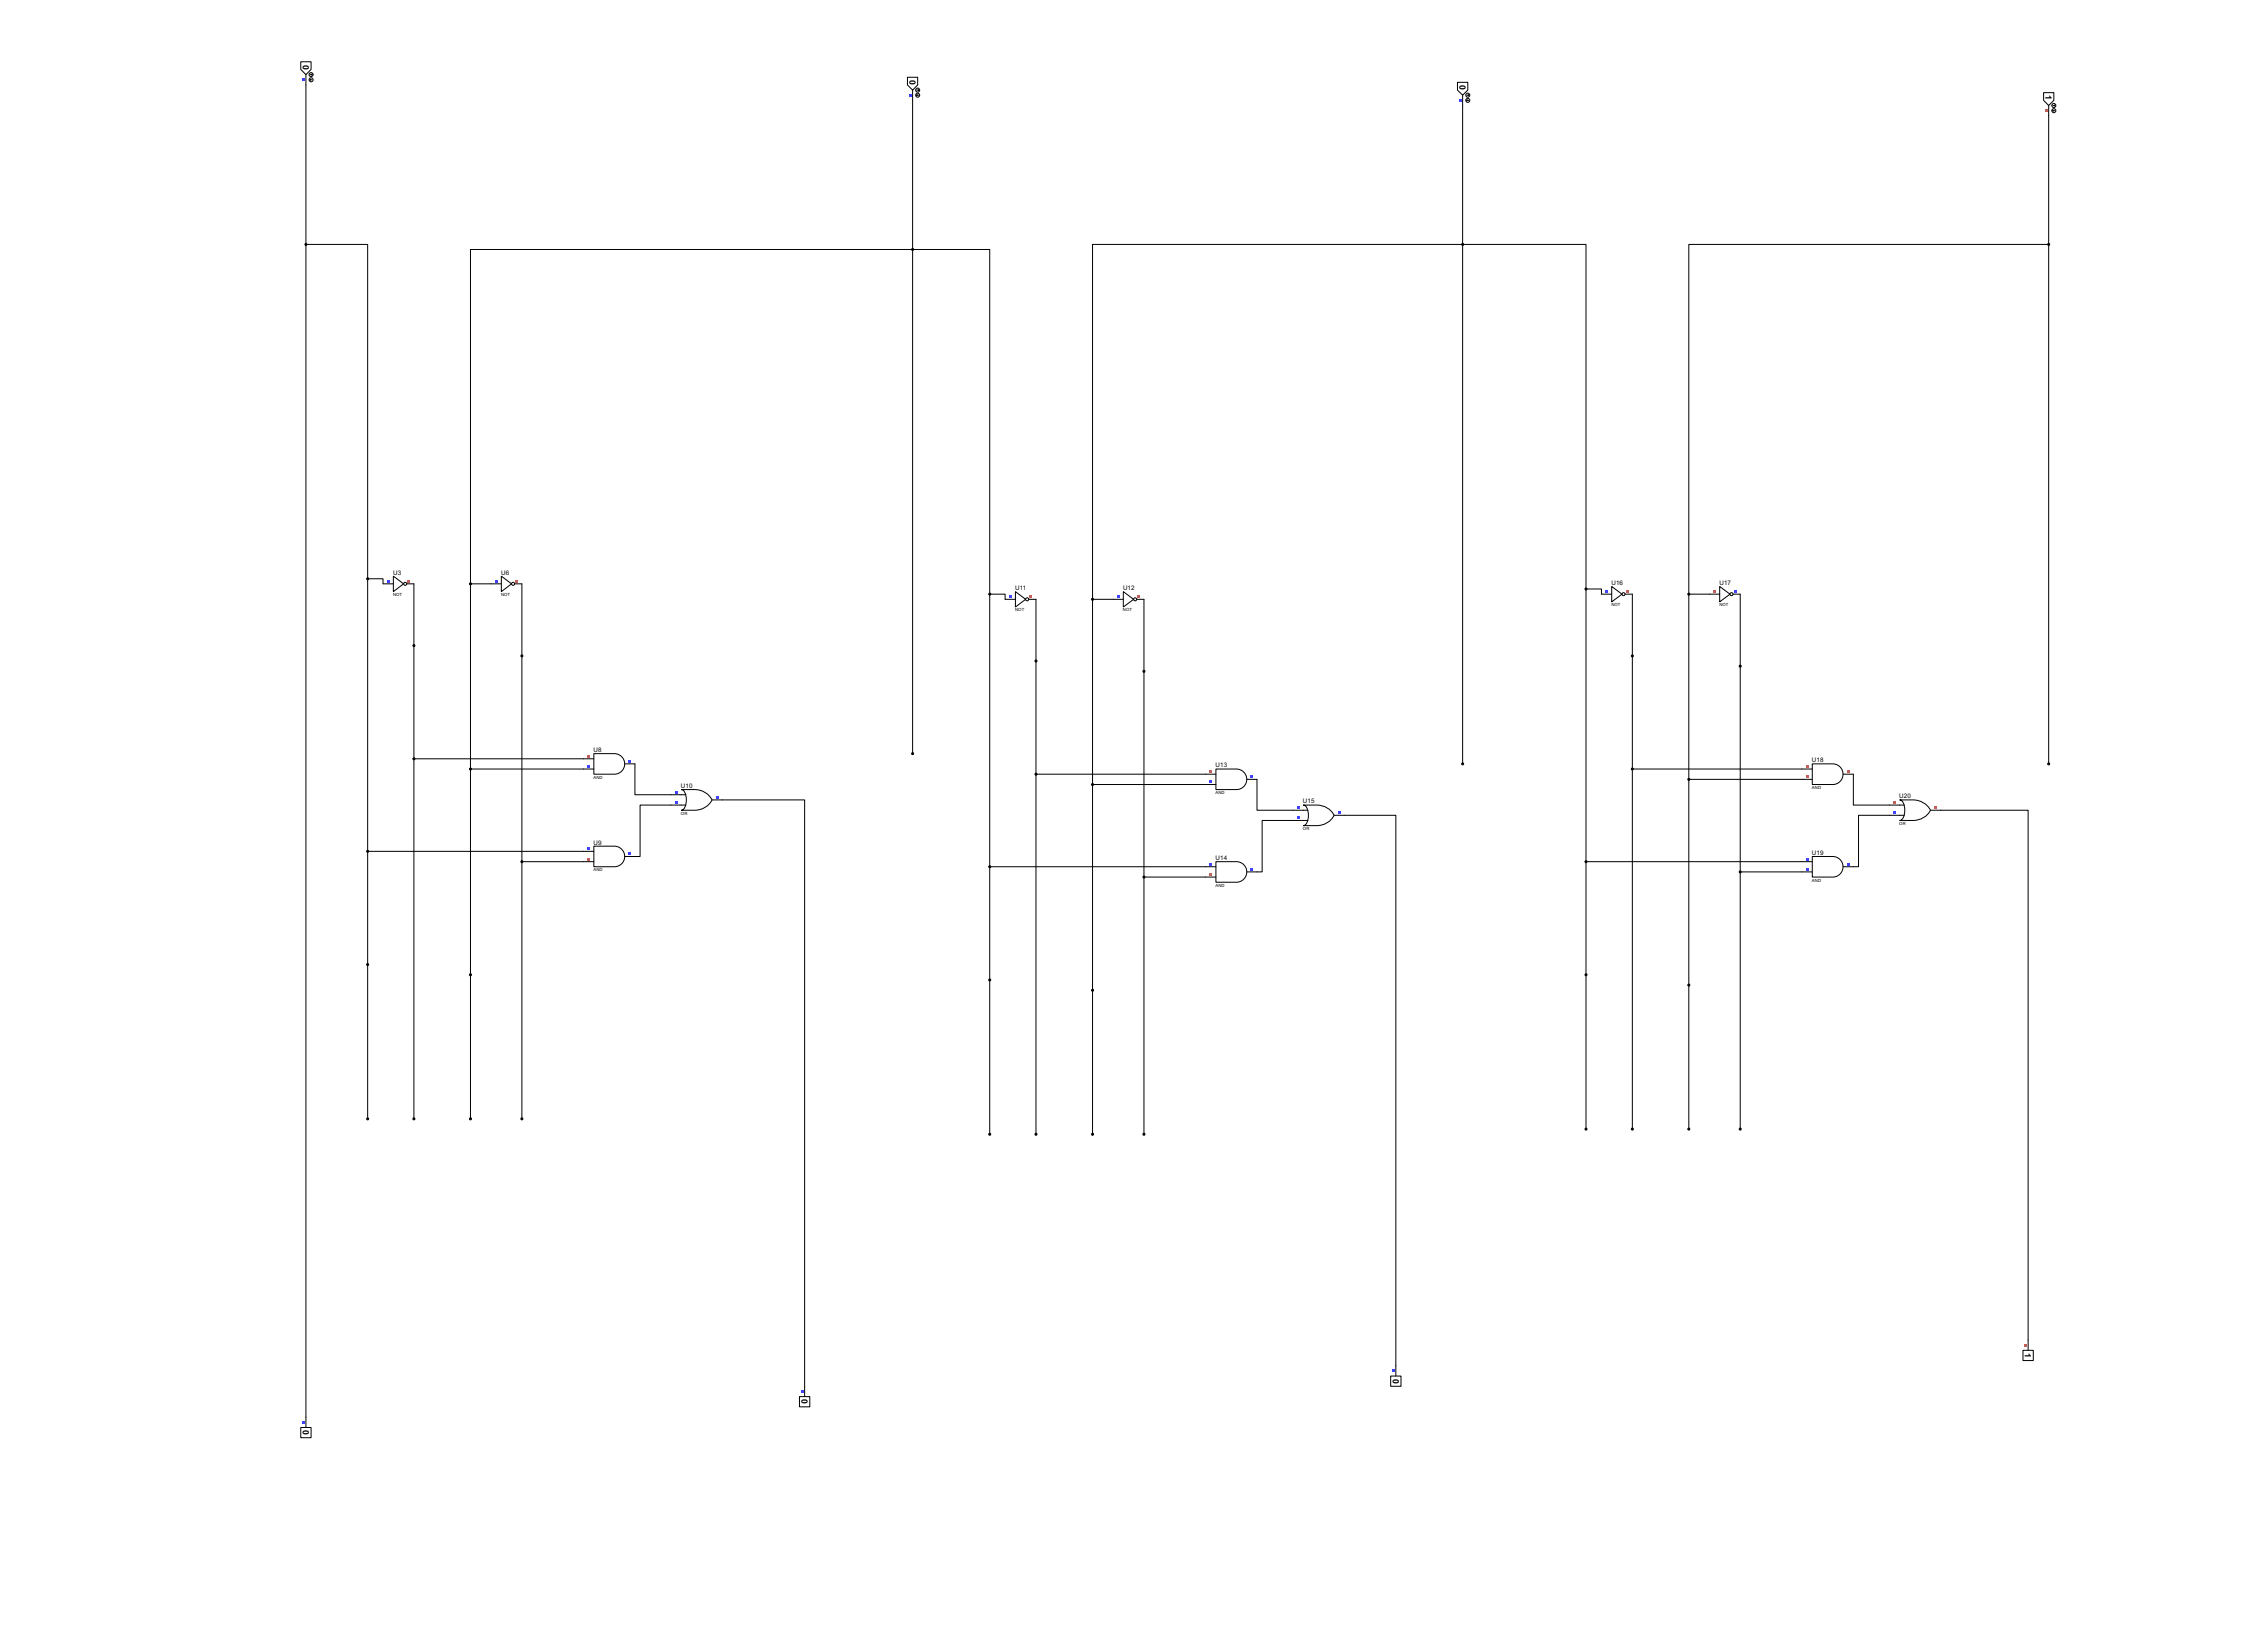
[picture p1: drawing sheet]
<svg xmlns="http://www.w3.org/2000/svg" width="1120mm" height="815mm" viewBox="0 0 1120 815" stroke-linecap="round" stroke-linejoin="round" font-family="sans-serif">
<defs><g id="words">
<g font-size="4.8">
<text x="150" y="32" transform="rotate(90 150 32)">0</text>
<text x="449" y="40" transform="rotate(90 449 40)">0</text>
<text x="721" y="42" transform="rotate(90 721 42)">0</text>
<text x="1011" y="47" transform="rotate(90 1011 47)">1</text>
<text x="1000" y="668" transform="rotate(90 1000 668)">1</text>
<text x="688" y="681" transform="rotate(90 688 681)">0</text>
<text x="396" y="691" transform="rotate(90 396 691)">0</text>
<text x="150" y="706" transform="rotate(90 150 706)">0</text>
</g>
<g font-size="3.5">
<text x="194" y="284">U3</text>
<text x="248" y="284">U6</text>
<text x="502" y="291">U11</text>
<text x="555" y="291">U12</text>
<text x="796" y="289">U16</text>
<text x="850" y="289">U17</text>
<text x="293" y="371">U8</text>
<text x="895" y="376">U18</text>
<text x="601" y="379">U13</text>
<text x="336" y="389">U10</text>
<text x="938" y="394">U20</text>
<text x="644" y="397">U15</text>
<text x="293" y="417">U9</text>
<text x="601" y="425">U14</text>
<text x="895" y="422">U19</text>
</g>
<g font-size="2.4">
<text x="194" y="294">NOT</text>
<text x="248" y="294">NOT</text>
<text x="796" y="299">NOT</text>
<text x="849" y="299">NOT</text>
<text x="502" y="302">NOT</text>
<text x="555" y="302">NOT</text>
<text x="293" y="385">AND</text>
<text x="895" y="390">AND</text>
<text x="601" y="392">AND</text>
<text x="336" y="402">OR</text>
<text x="938" y="407">OR</text>
<text x="644" y="410">OR</text>
<text x="293" y="430">AND</text>
<text x="601" y="438">AND</text>
<text x="895" y="435">AND</text>
</g>
</g></defs>
<g fill="none" stroke="#000" stroke-width=".49">
<path d="M149 31h5v3l-3 3-2-3zM151 37v663M153 37h1M153 39v1M153 39h1M153 39h.1M154 37h.1M451 50v322M723 52v325M1012 57v320M151 121h31v165M1012 121h-178v172"/>
<path d="M182 286h7v2M182 286v267M205 288v265M232 288v-165h257v170M232 288v265M232 288h11M258 288v265M489 293h8v3M489 293v267M512 296v264M540 296v264M540 296h10"/>
<path d="M565 296v264M784 291v-170h-244v175M784 291h7v2M784 291v267M807 293v265M834 293v265M834 293h11M860 293v265M205 375h83M232 380h56M314 377v15h18M807 380h83"/>
<path d="M332 398h-16v25h-2M357 395h41v290M512 382h84M540 387h56M621 385v15h18M834 385h56M916 382v16h18M639 405h-15v26h-3M664 403h26v271M934 403h-16v25h-2M959 400h43v262M182 420h106"/>
<path d="M258 426h30M489 428h107M565 433h31M784 426h106M860 431h30"/>
<circle cx="154" cy="39" r="1"/>
<circle cx="154" cy="37" r="1"/>
</g>
<path d="M149 39h2v1h-2z" fill="#4040ff"/>
<path d="M151 700v5M149 705h5v5h-5z" fill="none" stroke="#000" stroke-width=".49"/>
<path d="M149 702h2v1h-2z" fill="#4040ff"/>
<g fill="none" stroke="#000" stroke-width=".49">
<path d="M448 38h5v4l-2 3-3-3zM451 45v5M453 45h1M453 47h.1M453 47h1M454 44v1M454 45h.1"/>
<circle cx="453" cy="47" r="1"/>
<circle cx="453" cy="45" r="1"/>
</g>
<path d="M449 46h1v2h-1z" fill="#4040ff"/>
<circle cx="451" cy="372" r=".5" fill="#000" stroke="#000" stroke-width=".49"/>
<g fill="none" stroke="#000" stroke-width=".49">
<path d="M720 41h5v4l-2 2-3-2zM723 47v5M725 47h1M725 50h.1M725 50h1M725 49v1M726 47h-1"/>
<circle cx="725" cy="47" r="1"/>
<circle cx="725" cy="50" r="1"/>
</g>
<path d="M721 49h1v1h-1z" fill="#4040ff"/>
<circle cx="723" cy="377" r=".5" fill="#000" stroke="#000" stroke-width=".49"/>
<g fill="none" stroke="#000" stroke-width=".49">
<path d="M1010 46h5v4l-3 2-2-2zM1012 52v5M1014 52h1M1014 55h1M1015 54l-1 1M1015 52h.1"/>
<circle cx="1015" cy="52" r="1"/>
<circle cx="1015" cy="55" r="1"/>
</g>
<path d="M1010 54h2v1h-2z" fill="#ff4040"/>
<g fill="#000" stroke="#000" stroke-width=".49">
<circle cx="1012" cy="377" r=".5"/>
<circle cx="182" cy="553" r=".5"/>
<circle cx="232" cy="553" r=".5"/>
</g>
<g fill="none" stroke="#000" stroke-width=".49">
<path d="M189 288h5M194 285l5 3-5 4zM201 288h4"/>
<circle cx="200" cy="288" r=".8"/>
</g>
<path d="M201 286h2v2h-2z" fill="#ff4040"/>
<path d="M191 286h1v2h-1z" fill="#4040ff"/>
<circle cx="204" cy="553" r=".5" fill="#000" stroke="#000" stroke-width=".49"/>
<g fill="none" stroke="#000" stroke-width=".49">
<path d="M243 288h5M248 285l5 3-5 4zM254 288h4"/>
<circle cx="253" cy="288" r=".8"/>
</g>
<path d="M255 286h1v2h-1z" fill="#ff4040"/>
<path d="M245 286h1v2h-1z" fill="#4040ff"/>
<circle cx="258" cy="553" r=".5" fill="#000" stroke="#000" stroke-width=".49"/>
<path d="M288 375h5M288 380h5M293 372h11a5 5 0 0 1 5 5 5 5 0 0 1-5 5h-11zM309 377h5" fill="none" stroke="#000" stroke-width=".49"/>
<path d="M290 373h2v1h-2z" fill="#ff4040"/>
<g fill="#4040ff">
<path d="M290 378h2v1h-2z"/>
<path d="M311 375h1v2h-1z"/>
</g>
<path d="M293 418h11a5 5 0 0 1 5 5 5 5 0 0 1-5 5h-11zM288 420h5M288 426h5M309 423h5" fill="none" stroke="#000" stroke-width=".49"/>
<path d="M290 419h2v1h-2z" fill="#4040ff"/>
<path d="M290 424h2v1h-2z" fill="#ff4040"/>
<path d="M311 421h1v1h-1z" fill="#4040ff"/>
<g fill="#000" stroke="#000" stroke-width=".49">
<circle cx="204" cy="319" r=".5"/>
<circle cx="258" cy="324" r=".5"/>
<circle cx="204" cy="375" r=".5"/>
<circle cx="232" cy="380" r=".5"/>
<circle cx="182" cy="420" r=".5"/>
<circle cx="258" cy="426" r=".5"/>
<circle cx="182" cy="476" r=".5"/>
<circle cx="232" cy="481" r=".5"/>
</g>
<path d="M332 392h7M332 398h7M337 390h6a9 9 0 0 1 9 5 9 9 0 0 1-9 5h-6a7 7 0 0 0 1-9zM352 395h5" fill="none" stroke="#000" stroke-width=".49"/>
<g fill="#4040ff">
<path d="M333 391h2v1h-2z"/>
<path d="M333 396h2v1h-2z"/>
<path d="M354 393h1v1h-1z"/>
</g>
<g fill="#000" stroke="#000" stroke-width=".49">
<circle cx="489" cy="560" r=".5"/>
<circle cx="540" cy="560" r=".5"/>
</g>
<g fill="none" stroke="#000" stroke-width=".49">
<path d="M497 296h5M502 292l5 4-5 4zM508 296h4"/>
<circle cx="507" cy="296" r=".8"/>
</g>
<path d="M509 294h1v1h-1z" fill="#ff4040"/>
<path d="M499 294h1v1h-1z" fill="#4040ff"/>
<circle cx="512" cy="560" r=".5" fill="#000" stroke="#000" stroke-width=".49"/>
<g fill="none" stroke="#000" stroke-width=".49">
<path d="M550 296h5M555 292l5 4-5 4zM562 296h3"/>
<circle cx="561" cy="296" r=".8"/>
</g>
<path d="M562 294h1v1h-1z" fill="#ff4040"/>
<path d="M552 294h1v1h-1z" fill="#4040ff"/>
<circle cx="565" cy="560" r=".5" fill="#000" stroke="#000" stroke-width=".49"/>
<path d="M601 380h10a5 5 0 0 1 5 5 5 5 0 0 1-5 5h-10zM596 382h5M596 387h5M616 385h5" fill="none" stroke="#000" stroke-width=".49"/>
<path d="M598 380h1v2h-1z" fill="#ff4040"/>
<g fill="#4040ff">
<path d="M598 386h1v1h-1z"/>
<path d="M618 383h1v1h-1z"/>
</g>
<path d="M596 428h5M596 433h5M601 426h10a5 5 0 0 1 5 5 5 5 0 0 1-5 5h-10zM616 431h5" fill="none" stroke="#000" stroke-width=".49"/>
<path d="M598 426h1v1h-1z" fill="#4040ff"/>
<path d="M598 431h1v1h-1z" fill="#ff4040"/>
<path d="M618 429h1v1h-1z" fill="#4040ff"/>
<g fill="#000" stroke="#000" stroke-width=".49">
<circle cx="512" cy="326" r=".5"/>
<circle cx="565" cy="332" r=".5"/>
<circle cx="512" cy="382" r=".5"/>
<circle cx="540" cy="387" r=".5"/>
<circle cx="489" cy="428" r=".5"/>
<circle cx="565" cy="433" r=".5"/>
<circle cx="489" cy="484" r=".5"/>
<circle cx="540" cy="489" r=".5"/>
</g>
<path d="M644 398h7a9 9 0 0 1 8 5 9 9 0 0 1-8 5h-7a7 7 0 0 0 1-10zM639 400h7M639 405h7M659 403h5" fill="none" stroke="#000" stroke-width=".49"/>
<g fill="#4040ff">
<path d="M641 398h1v1h-1z"/>
<path d="M641 403h1v2h-1z"/>
<path d="M661 401h1v1h-1z"/>
</g>
<g fill="#000" stroke="#000" stroke-width=".49">
<circle cx="784" cy="558" r=".5"/>
<circle cx="834" cy="558" r=".5"/>
</g>
<g fill="none" stroke="#000" stroke-width=".49">
<path d="M791 293h5M796 290l5 3-5 4zM803 293h4"/>
<circle cx="802" cy="293" r=".8"/>
</g>
<path d="M803 292h2v1h-2z" fill="#ff4040"/>
<path d="M793 292h1v1h-1z" fill="#4040ff"/>
<circle cx="806" cy="558" r=".5" fill="#000" stroke="#000" stroke-width=".49"/>
<g fill="none" stroke="#000" stroke-width=".49">
<path d="M845 293h5M850 290l5 3-5 4zM856 293h4"/>
<circle cx="855" cy="293" r=".8"/>
</g>
<path d="M857 292h1v1h-1z" fill="#4040ff"/>
<path d="M847 292h1v1h-1z" fill="#ff4040"/>
<circle cx="860" cy="558" r=".5" fill="#000" stroke="#000" stroke-width=".49"/>
<path d="M890 380h5M895 377h11a5 5 0 0 1 5 5 5 5 0 0 1-5 5h-11zM890 385h5M911 382h5" fill="none" stroke="#000" stroke-width=".49"/>
<g fill="#ff4040">
<path d="M892 378h2v1h-2z"/>
<path d="M892 383h2v1h-2z"/>
<path d="M913 380h1v2h-1z"/>
</g>
<path d="M890 426h5M890 431h5M895 423h11a5 5 0 0 1 5 5 5 5 0 0 1-5 5h-11zM911 428h5" fill="none" stroke="#000" stroke-width=".49"/>
<g fill="#4040ff">
<path d="M892 424h2v1h-2z"/>
<path d="M892 429h2v1h-2z"/>
<path d="M913 426h1v1h-1z"/>
</g>
<g fill="#000" stroke="#000" stroke-width=".49">
<circle cx="806" cy="324" r=".5"/>
<circle cx="860" cy="329" r=".5"/>
<circle cx="806" cy="380" r=".5"/>
<circle cx="834" cy="385" r=".5"/>
<circle cx="784" cy="426" r=".5"/>
<circle cx="860" cy="431" r=".5"/>
<circle cx="784" cy="481" r=".5"/>
<circle cx="834" cy="486" r=".5"/>
</g>
<path d="M934 398h7M939 395h6a10 10 0 0 1 9 5 10 10 0 0 1-9 5h-6a7 7 0 0 0 1-9zM934 403h7M954 400h5" fill="none" stroke="#000" stroke-width=".49"/>
<path d="M935 396h2v1h-2z" fill="#ff4040"/>
<path d="M935 401h2v1h-2z" fill="#4040ff"/>
<path d="M956 398h1v1h-1z" fill="#ff4040"/>
<g fill="#000" stroke="#000" stroke-width=".49">
<circle cx="151" cy="121" r=".5"/>
<circle cx="451" cy="123" r=".5"/>
<circle cx="182" cy="286" r=".5"/>
<circle cx="232" cy="288" r=".5"/>
</g>
<path d="M395 690h5v5h-5zM398 685v5" fill="none" stroke="#000" stroke-width=".49"/>
<path d="M396 686h1v2h-1z" fill="#4040ff"/>
<path d="M687 680h5v5h-5zM690 674v6" fill="none" stroke="#000" stroke-width=".49"/>
<path d="M688 676h1v2h-1z" fill="#4040ff"/>
<path d="M1000 667h5v5h-5zM1002 662v5" fill="none" stroke="#000" stroke-width=".49"/>
<path d="M1000 664h1v1h-1z" fill="#ff4040"/>
<g fill="#000" stroke="#000" stroke-width=".49">
<circle cx="723" cy="121" r=".5"/>
<circle cx="1012" cy="121" r=".5"/>
<circle cx="489" cy="293" r=".5"/>
<circle cx="540" cy="296" r=".5"/>
<circle cx="784" cy="291" r=".5"/>
<circle cx="834" cy="293" r=".5"/>
</g>
<use href="#words"/>
</svg>
